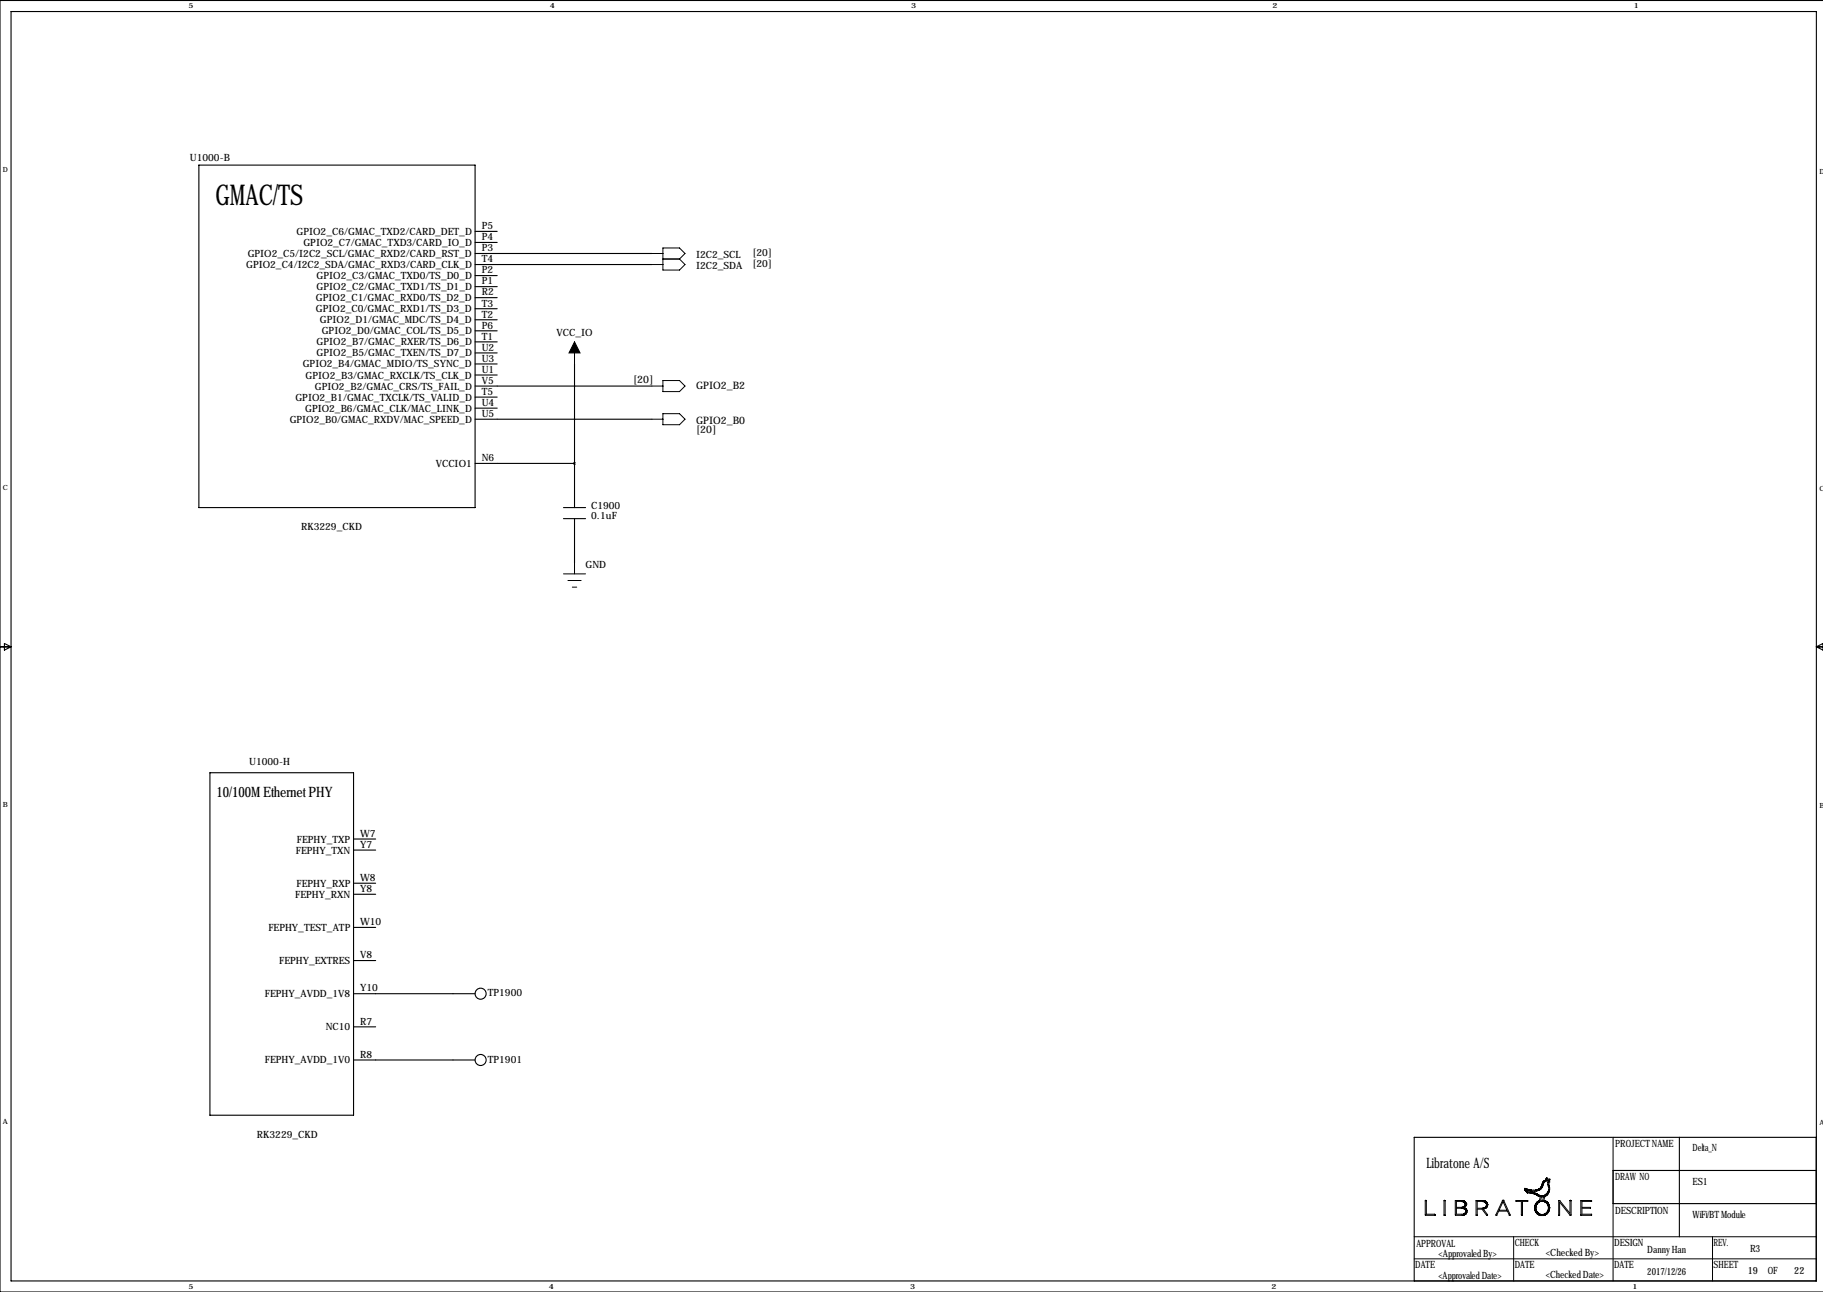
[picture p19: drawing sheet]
<svg xmlns="http://www.w3.org/2000/svg" width="419mm" height="297mm" viewBox="0 0 419 297" stroke-linecap="round" stroke-linejoin="round" font-family="sans-serif">
<defs><g id="words">
<text font-size="6.6" x="49.5" y="47.1">GMAC/TS</text>
<g font-size="3.3">
<text x="49.8" y="183.2">10/100M Ethernet PHY</text>
<text x="327.9" y="268.5">Libratone A/S</text>
</g>
<g font-size="2.4">
<text x="145.5" y="88.1">[20]</text>
<text x="160" y="89.5">GPIO2_B2</text>
<text x="160" y="97.4">GPIO2_B0</text>
<text x="160" y="99.6">[20]</text>
</g>
<g font-size="2.3">
<text x="43.7" y="36.9">U1000-B</text>
<text x="110.7" y="52.7">P5</text>
<text x="56.9" y="59.1">GPIO2_C5/I2C2_SCL/GMAC_RXD2/CARD_RST_D</text>
<text x="68.2" y="54">GPIO2_C6/GMAC_TXD2/CARD_DET_D</text>
<text x="69.7" y="56.5">GPIO2_C7/GMAC_TXD3/CARD_IO_D</text>
<text x="110.7" y="55.2">P4</text>
<text x="110.7" y="57.8">P3</text>
<text x="160" y="59.3">I2C2_SCL</text>
<text x="173" y="58.9">[20]</text>
<text x="56.6" y="61.6">GPIO2_C4/I2C2_SDA/GMAC_RXD3/CARD_CLK_D</text>
<text x="72.8" y="64.2">GPIO2_C3/GMAC_TXD0/TS_D0_D</text>
<text x="110.7" y="60.3">T4</text>
<text x="110.7" y="62.9">P2</text>
<text x="110.7" y="65.4">P1</text>
<text x="160" y="61.8">I2C2_SDA</text>
<text x="173" y="61.4">[20]</text>
<text x="72.6" y="69.2">GPIO2_C1/GMAC_RXD0/TS_D2_D</text>
<text x="72.6" y="71.8">GPIO2_C0/GMAC_RXD1/TS_D3_D</text>
<text x="72.8" y="66.7">GPIO2_C2/GMAC_TXD1/TS_D1_D</text>
<text x="110.7" y="67.9">R2</text>
<text x="110.7" y="70.5">T3</text>
<text x="73.6" y="74.3">GPIO2_D1/GMAC_MDC/TS_D4_D</text>
<text x="74" y="76.9">GPIO2_D0/GMAC_COL/TS_D5_D</text>
<text x="110.7" y="73">T2</text>
<text x="110.7" y="75.6">P6</text>
<text x="127.9" y="77.3">VCC_IO</text>
<text x="72.8" y="79.4">GPIO2_B7/GMAC_RXER/TS_D6_D</text>
<text x="72.8" y="81.9">GPIO2_B5/GMAC_TXEN/TS_D7_D</text>
<text x="110.7" y="78.1">T1</text>
<text x="110.7" y="80.6">U2</text>
<text x="110.7" y="83.2">U3</text>
<text x="69.6" y="84.5">GPIO2_B4/GMAC_MDIO/TS_SYNC_D</text>
<text x="70.3" y="87">GPIO2_B3/GMAC_RXCLK/TS_CLK_D</text>
<text x="72.4" y="89.6">GPIO2_B2/GMAC_CRS/TS_FAIL_D</text>
<text x="110.7" y="85.7">U1</text>
<text x="110.7" y="88.3">V5</text>
<text x="67.9" y="92.1">GPIO2_B1/GMAC_TXCLK/TS_VALID_D</text>
<text x="70.2" y="94.6">GPIO2_B6/GMAC_CLK/MAC_LINK_D</text>
<text x="110.7" y="90.8">T5</text>
<text x="110.7" y="93.3">U4</text>
<text x="110.7" y="95.9">U5</text>
<text x="66.6" y="97.2">GPIO2_B0/GMAC_RXDV/MAC_SPEED_D</text>
<text x="100.2" y="107.3">VCCIO1</text>
<text x="110.7" y="106">N6</text>
<text x="135.9" y="117">C1900</text>
<text x="135.9" y="119.3">0.1uF</text>
<text x="69.2" y="121.9">RK3229_CKD</text>
<text x="134.6" y="130.7">GND</text>
<text x="57.3" y="175.9">U1000-H</text>
<text x="68" y="196.2">FEPHY_TXN</text>
<text x="68.3" y="193.7">FEPHY_TXP</text>
<text x="82.8" y="192.4">W7</text>
<text x="82.8" y="194.9">Y7</text>
<text x="68.2" y="203.9">FEPHY_RXP</text>
<text x="82.8" y="202.6">W8</text>
<text x="67.9" y="206.4">FEPHY_RXN</text>
<text x="82.8" y="205.1">Y8</text>
<text x="61.7" y="214">FEPHY_TEST_ATP</text>
<text x="82.8" y="212.7">W10</text>
<text x="64.2" y="221.6">FEPHY_EXTRES</text>
<text x="82.8" y="220.3">V8</text>
<text x="82.8" y="228">Y10</text>
<text x="60.9" y="229.3">FEPHY_AVDD_1V8</text>
<text x="112.1" y="229.1">TP1900</text>
<text x="74.9" y="236.9">NC10</text>
<text x="82.8" y="235.6">R7</text>
<text x="60.9" y="244.5">FEPHY_AVDD_1V0</text>
<text x="82.8" y="243.2">R8</text>
<text x="112.1" y="244.3">TP1901</text>
<text x="59.1" y="261.6">RK3229_CKD</text>
<text x="371.3" y="263.8">PROJECT NAME</text>
<text x="389.1" y="264.5">Delta_N</text>
<text x="371.3" y="271.4">DRAW NO</text>
<text x="389.1" y="272.4">ES1</text>
<text x="371.3" y="279">DESCRIPTION</text>
<text x="389.1" y="280">WiFi/BT Module</text>
<text x="325.6" y="286.6">APPROVAL</text>
<text x="348.2" y="286.4">CHECK</text>
<text x="371.1" y="286.4">DESIGN</text>
<text x="394" y="286.4">REV.</text>
<text x="402.3" y="287.9">R3</text>
<text x="325.4" y="291.5">DATE</text>
<text x="330.7" y="288.9">&lt;Approvaled By&gt;</text>
<text x="330.7" y="294">&lt;Approvaled Date&gt;</text>
<text x="348.2" y="291.5">DATE</text>
<text x="355.3" y="288.7">&lt;Checked By&gt;</text>
<text x="355.3" y="293.7">&lt;Checked Date&gt;</text>
<text x="371.1" y="291.5">DATE</text>
<text x="378.7" y="288.1">Danny Han</text>
<text x="378.7" y="293.2">2017/12/26</text>
<text x="394" y="291.5">SHEET</text>
<text x="401.8" y="293">19</text>
<text x="406.4" y="293">OF</text>
<text x="412.5" y="293">22</text>
</g>
<g font-size="1.6">
<text x="43.4" y="1.9">5</text>
<text x="126.4" y="1.9">4</text>
<text x="209.5" y="1.9">3</text>
<text x="292.5" y="1.9">2</text>
<text x="375.6" y="1.9">1</text>
<text x=".7" y="39.5">D</text>
<text x="418.3" y="40">D</text>
<text x=".7" y="112.7">C</text>
<text x="418.3" y="112.9">C</text>
<text x=".7" y="185.6">B</text>
<text x="418.3" y="185.8">B</text>
<text x=".7" y="258.5">A</text>
<text x="418.3" y="258.7">A</text>
<text x="43.4" y="296.3">5</text>
<text x="126.2" y="296.3">4</text>
<text x="209.2" y="296.3">3</text>
<text x="292.3" y="296.3">2</text>
<text x="375.3" y="296.3">1</text>
</g>
</g></defs>
<g fill="none" stroke="#000" stroke-width=".23">
<path d="M149.9 58.3h2.5M152.4 57h3.8l1.3 1.3-1.3 1.2 1.3 1.3-1.3 1.3h-3.8zM152.4 59.5h3.8M132.1 78.6v5.1M149.9 60.8h2.5M149.9 88.8h2.5M149.9 96.4h2.5M152.4 87.5h3.8l1.3 1.3-1.3 1.2h-3.8zM152.4 95.1h3.8l1.3 1.3-1.3 1.2h-3.8zM129.5 131.9h5.1M130.6 133.5h3M131.6 135h1"/>
<path d="M132.1 129.4v2.5M327.7 276h.2v3.2h1.9l.1 .2h-2.2zM327.8 276h.1M327.9 276.1h.1M332 276l.2 .1v3.3h-.2zM332.1 276h.1M334.8 276.2l1.7 .2 .3 .3-.1 .6-.6 .3h-1.3zM334.8 277.8l1.8 .1 .4 .3v.6l-.6 .4h-1.6zM336.4 276.3l.1 .1M336.5 277.6l.2 .1M336.5 277.6v.1M336.6 276.5h.1"/>
<path d="M336.6 277.6h.1M336.6 277.3h.1M336.8 279h.1M336.8 276.9h.1M336.9 276.3l-.6-.3h-1.7v3.4h1.7l.7-.2 .2-.4 .1-.5-.7-.7M336.9 276.4l.2 .2v.5l-.4 .5M336.9 276.3v.1M337.1 276.8h.1M337.1 279h.1M337.1 278h.1M339.3 276.1l1.8-.1 .7 .4 .2 .4-.2 .7-.3 .3-.5 .1 1 1.3-.1 .2h-.2l-1-1.4h-1.1v1.4h-.3zM339.6 276.2l1.8 .2 .3 .4v.5l-.6 .4-1.5 .1z"/>
<path d="M341.3 277.6v.1M341.3 276.3v.1M341.4 276.4h.1M341.7 277.6v.1M341.7 277h.1M341.7 276.3v.1M341.9 276.6h.1M341.9 277.3v.1M342 277h.1M345.4 276l.3 .1 1.5 3.3h-.2l-.4-1h-2.1l-.4 1h-.2zM345.5 276h.1M345.5 276.3l1 1.9h-1.9z"/>
<path d="M348.6 276l2.6 .1v.1h-1.2v3.2h-.2v-3.2h-1.2zM349.8 279.4h.1M350.6 273.7h.1M350.7 273.8l.3 .3M350.7 273.7v.1M350.8 273.3h.1M351 273.7l-.1-.1h.2l.1 .4 1.4 .2 1.8 .8 .8-.2 .6-.6M351 274.1l1.8 .4 1.3 .6-.2 1-.6 .4-.4 .7 .1 1.3 .7 .8M351 274.2h.1M351 273.8h.1M351.1 273.7l1.8 .2 1.1-.3 .4-.4 .5-1.4 .7-.6 .2 .3 .3-.1-.2 .3 .2 1.9-.3 .5M351.2 274.2h.1"/>
<path d="M351.5 273.7v.1M352.4 274.1v.1M352.8 277.4h.1M352.8 277.9l.1 .1M353.1 277.7h.1M353.1 274.6h.1M353.2 276.5h.1M353.2 278.4h.1M353.2 278.9h.1M353.2 277h.1M353.3 279h.1M353.4 276.8l.3-.4 .6-.2 .8 .1 .6 .5"/>
<path d="M353.4 276.8l-.3 .5v.8l.6 .9M353.4 276.8h.1M353.4 276.3v.1M353.5 273.7v.1M353.5 274.6h.1M353.7 279.3h.1M353.7 279h.1M353.9 275v.1M353.9 276.3l-.1 .1M353.9 273.3h.1M354.1 273.4h.1M354.2 279.4v.1"/>
<path d="M354.3 273.3h.1M354.4 275.2l.4-.1-.1 .9h-.5zM354.5 272.1h.1M354.5 272.9h.1M354.9 271.5v.1M354.9 271.9v.1M354.9 279.4l-.1 .1M355 271.8h.1M355.1 275.1h.1M355.1 275.1l-.2 .9 .7 .3 .5 .6v1.5l-.4 .7-.5 .3h-1.2l-.3-.1M355.2 276.3v.1M355.3 279h.1"/>
<path d="M355.4 271.5h.1M355.4 274.9h.1M355.4 271h.1M355.4 271l.3-.2 .2 .4 .4-.1-.2 .6 .2 1.9-.4 .9-.8 .5M355.4 271l-.2 .4-.4 .2-.5 1.4-.5 .4-.8 .2h-1l-1.5-.4v.2l.2 .3M355.7 276.3v.1M355.7 276.8l.3 .8-.2 .9M355.7 276.8h.1M355.8 274.6h.1M355.8 278.5v.1M355.8 278.6l-.9 .6h-.8l-.4-.2M355.8 274.1v.1"/>
<path d="M355.9 271.9h.1M355.9 274h.1M355.9 278.8h.1M355.9 276.6h.1M355.9 278.3h.1M355.9 277.1h.1M355.9 272.4h.1M355.9 274.4v.1M356 278.6h.1M356.1 271.7h.1M356.2 277.7h.1M358.3 276h.3l2.3 3v-3l.3 .1-.1 3.3h-.2l-2.4-3v3h-.2z"/>
<path d="M361.1 276h.1M363.5 276l2.4 .1v.1h-2.2v1.4h2v.2h-2v1.4h2.2v.2h-2.4zM370.8 261.5v33M325.1 284.3h92.5M325.1 289.4h92.4M348 284.3v10.2M393.7 284.3v10.2"/>
</g>
<g fill="none" stroke="#000" stroke-width=".25">
<path d="M2.5 2.7h415.1v291.8h-415.1zM419.1 .1h-419.1v296.9h419.1M45.7 38h63.5v78.7h-63.5zM109.2 53.2h5.1M109.2 55.7h5.1M109.2 58.3h40.7M109.2 60.8h40.7M109.2 63.4h5.1M109.2 65.9h5.1M109.2 68.4h5.1M109.2 71h5.1M109.2 73.5h5.1"/>
<path d="M109.2 76.1h5.1M109.2 78.6h5.1M109.2 81.1h5.1M109.2 86.2h5.1M109.2 88.8h40.7M109.2 91.3h5.1M109.2 93.8h5.1M109.2 96.4h40.7M109.2 83.7h5.1M132.1 83.7v33M109.2 106.5h22.9M129.5 116.7h5.1"/>
<path d="M129.5 119.2h5.1M132.1 119.2v10.2M0 148.7h2.5M1 147.9l1.5 .8-1.5 .8zM417.6 148.7h1.5M417.6 148.7l1.5-.8v1.6zM48.3 177.7h33v78.7h-33zM81.3 192.9h5.1M81.3 195.4h5.1M81.3 203.1h5.1M81.3 205.6h5.1M81.3 213.2h5.1"/>
<path d="M81.3 220.8h5.1M81.3 228.5h27.9M81.3 236.1h5.1M81.3 243.7h27.9M386.1 261.5v22.8M417.5 261.5h-92.4v33M417.6 269.1h-46.8v7.6h46.8"/>
<circle cx="110.5" cy="228.5" r="1.27"/>
<circle cx="110.5" cy="243.7" r="1.27"/>
</g>
<path d="M132.1 78.6l1.2 2.5h-2.5z" fill="#000" stroke="#000" stroke-width=".23"/>
<circle cx="132.1" cy="106.5" r=".02" fill="#000" stroke="#000" stroke-width=".63"/>
<use href="#words"/>
</svg>
